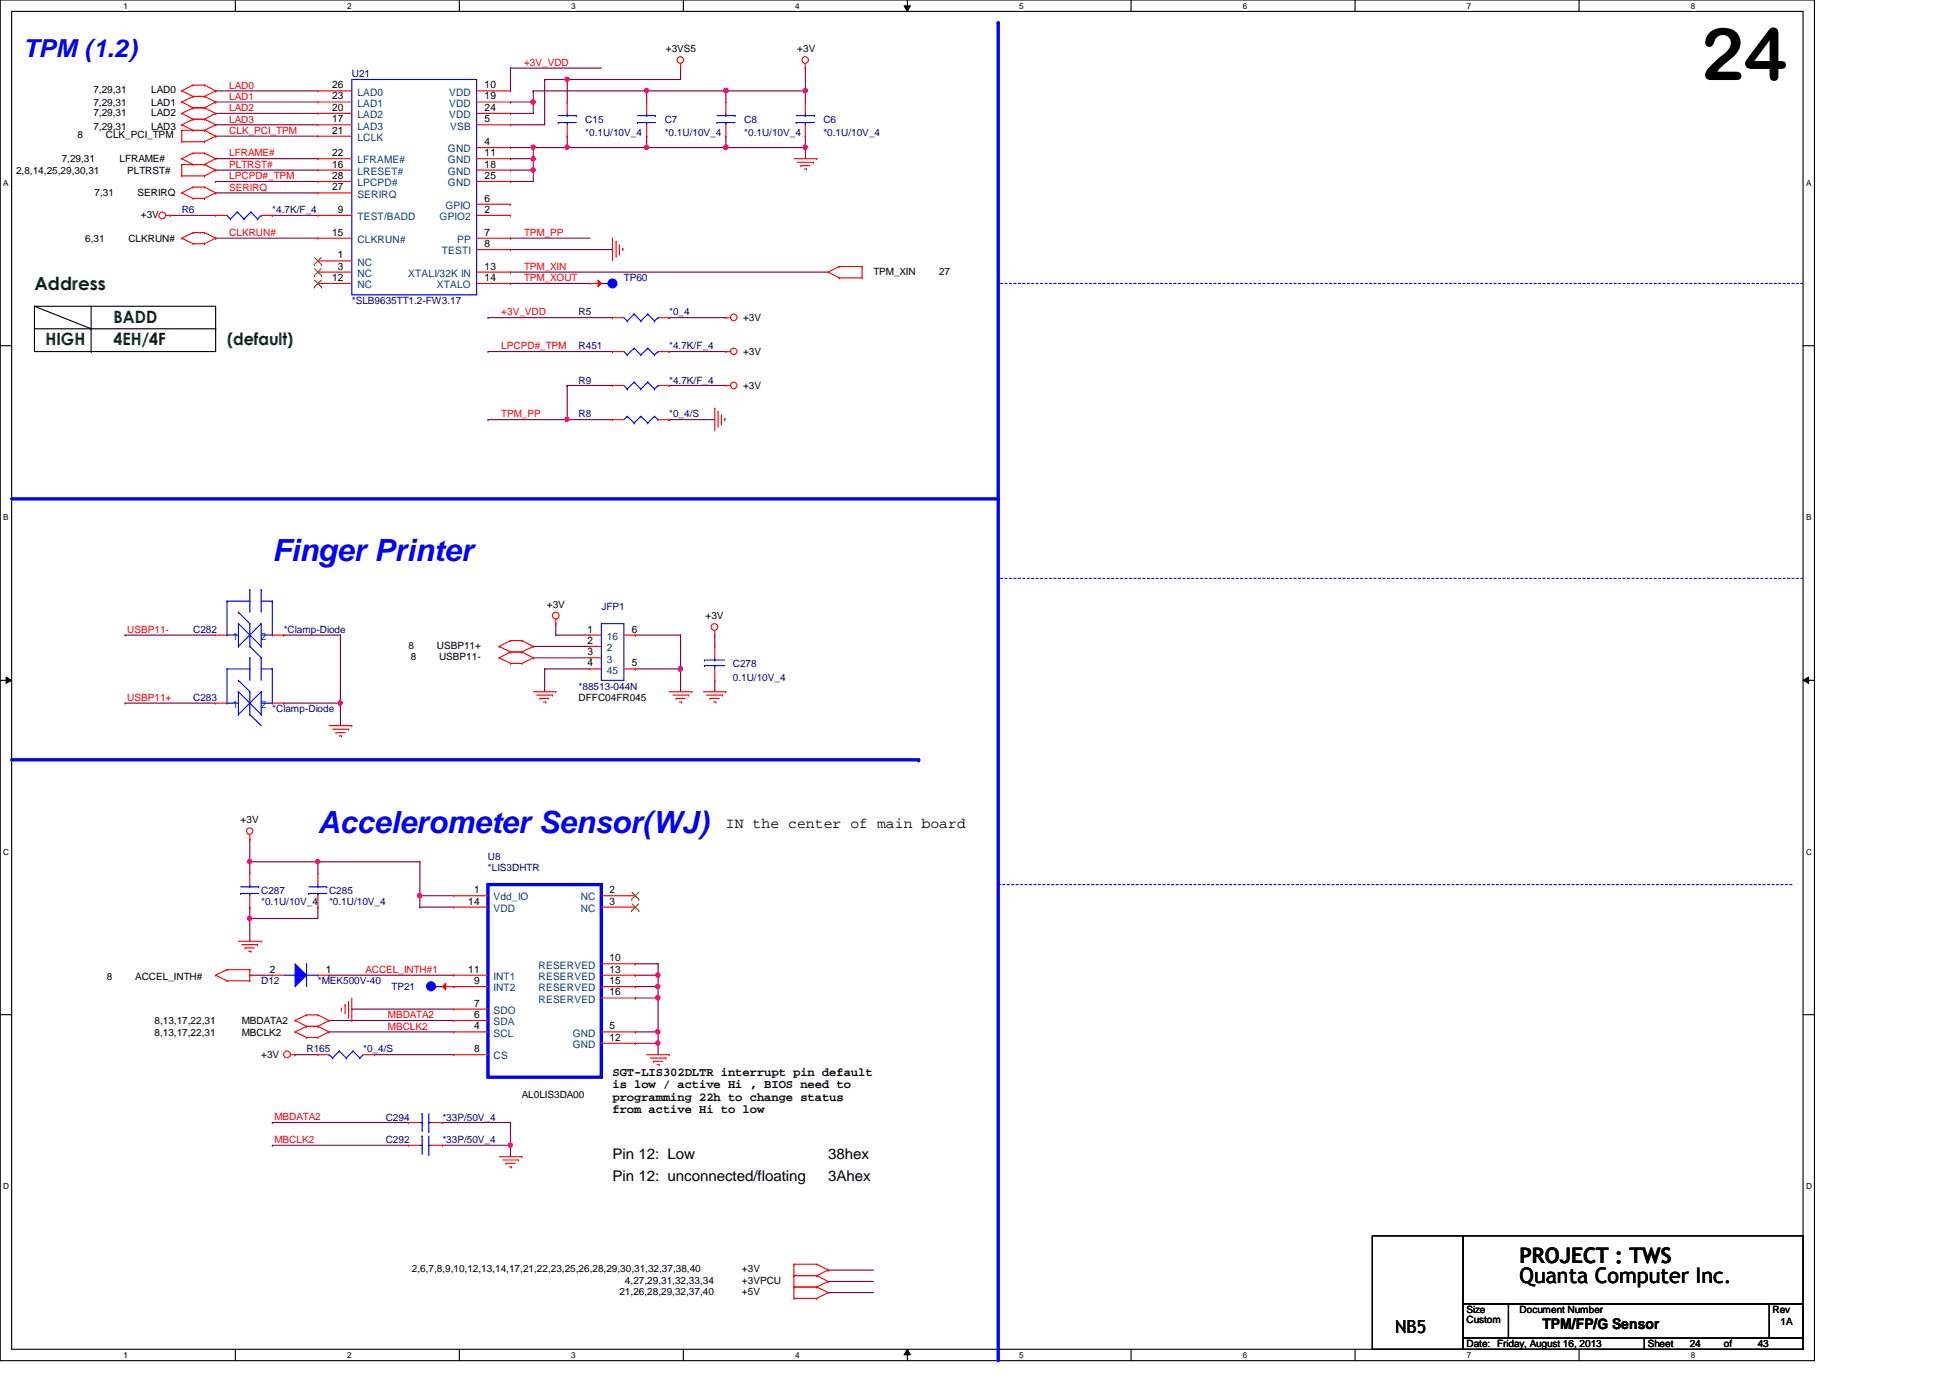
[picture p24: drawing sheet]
<svg xmlns="http://www.w3.org/2000/svg" width="297mm" height="210mm" viewBox="0 0 297 210" stroke-linecap="round" stroke-linejoin="round" font-family="sans-serif">
<defs><g id="words">
<text font-size="11" x="259.1" y="12.2">24</text>
<g font-size="4.7" fill="#00f">
<text x="41.5" y="85.5">Finger Printer</text>
<text x="48.4" y="126.9">Accelerometer Sensor(WJ)</text>
</g>
<text font-size="3.8" fill="#00f" x="3.5" y="8.6">TPM (1.2)</text>
<g font-size="3.3">
<text x="231.5" y="195.4">Quanta Computer Inc.</text>
<text x="231.5" y="192.3">PROJECT : TWS</text>
</g>
<text font-size="2.8" fill="#004000" x="5.2" y="44.2">Address</text>
<text font-size="2.8" x="212.5" y="203.1">NB5</text>
<g font-size="2.6" fill="#004000">
<text x="6.9" y="52.6">HIGH</text>
<text x="17.3" y="52.6">4EH/4F</text>
<text x="17.3" y="49.1">BADD</text>
<text x="34.6" y="52.6">(default)</text>
</g>
<g font-size="2.2">
<text x="110.6" y="126.2">IN the center of main board</text>
<text x="93.3" y="176.5">Pin 12: Low</text>
<text x="93.3" y="180">Pin 12: unconnected/floating</text>
<text x="126.2" y="176.5">38hex</text>
<text x="126.2" y="180">3Ahex</text>
<text x="234.9" y="202.4">TPM/FP/G Sensor</text>
</g>
<g font-size="1.9">
<text x="93.3" y="163.9">SGT-LIS302DLTR interrupt pin default</text>
<text x="93.3" y="165.8">is low / active Hi , BIOS need to</text>
<text x="93.3" y="167.6">programming 22h to change status</text>
<text x="93.3" y="169.5">from active Hi to low</text>
</g>
<g font-size="1.6">
<text x="50.6" y="13.5">26</text>
<text x="50.6" y="16.9">20</text>
<text x="50.6" y="15.2">23</text>
<text x="73.8" y="13.5">10</text>
<text x="73.8" y="16.9">24</text>
<text x="73.8" y="15.2">19</text>
<text x="50.6" y="23.8">22</text>
<text x="50.6" y="20.4">21</text>
<text x="50.6" y="18.6">17</text>
<text x="73.8" y="22.1">4</text>
<text x="73.8" y="18.6">5</text>
<text x="73.8" y="23.8">11</text>
<text x="50.6" y="25.5">16</text>
<text x="50.6" y="29">27</text>
<text x="50.6" y="27.3">28</text>
<text x="73.8" y="25.5">18</text>
<text x="73.8" y="27.3">25</text>
<text x="50.6" y="35.9">15</text>
<text x="51.5" y="32.4">9</text>
<text x="73.8" y="32.4">2</text>
<text x="73.8" y="30.7">6</text>
<text x="73.8" y="35.9">7</text>
<text x="51.5" y="41.1">3</text>
<text x="51.5" y="39.4">1</text>
<text x="73.8" y="37.6">8</text>
<text x="73.8" y="41.1">13</text>
<text x="50.6" y="42.8">12</text>
<text x="73.8" y="42.8">14</text>
<text x="89.5" y="96.4">1</text>
<text x="89.5" y="98.1">2</text>
<text x="89.5" y="99.8">3</text>
<text x="89.5" y="101.5">4</text>
<text x="96.3" y="101.5">5</text>
<text x="96.3" y="96.4">6</text>
<text x="71.3" y="137.8">14</text>
<text x="72.2" y="136.1">1</text>
<text x="92.8" y="136.1">2</text>
<text x="92.8" y="137.8">3</text>
<text x="41.1" y="148.2">2</text>
<text x="49.7" y="148.2">1</text>
<text x="71.3" y="148.2">11</text>
<text x="72.2" y="149.9">9</text>
<text x="92.8" y="148.2">13</text>
<text x="92.8" y="146.4">10</text>
<text x="92.8" y="149.9">15</text>
<text x="72.2" y="153.3">7</text>
<text x="72.2" y="155.1">6</text>
<text x="92.8" y="151.6">16</text>
<text x="72.2" y="156.8">4</text>
<text x="72.2" y="160.3">8</text>
<text x="92.8" y="156.8">5</text>
<text x="92.8" y="158.5">12</text>
</g>
<g font-size="1.6" fill="#004080">
<text x="54.4" y="14.6">LAD0</text>
<text x="54.4" y="18">LAD2</text>
<text x="54.4" y="16.3">LAD1</text>
<text x="68.4" y="14.6">VDD</text>
<text x="68.4" y="18">VDD</text>
<text x="68.4" y="16.3">VDD</text>
<text x="54.4" y="21.5">LCLK</text>
<text x="54.4" y="19.7">LAD3</text>
<text x="68.2" y="23.2">GND</text>
<text x="68.6" y="19.7">VSB</text>
<text x="54.4" y="24.9">LFRAME#</text>
<text x="54.4" y="26.6">LRESET#</text>
<text x="54.4" y="28.4">LPCPD#</text>
<text x="68.2" y="26.6">GND</text>
<text x="68.2" y="24.9">GND</text>
<text x="68.2" y="28.4">GND</text>
<text x="54.4" y="33.5">TEST/BADD</text>
<text x="54.4" y="30.1">SERIRQ</text>
<text x="67" y="33.5">GPIO2</text>
<text x="67.9" y="31.8">GPIO</text>
<text x="54.4" y="40.5">NC</text>
<text x="54.4" y="37">CLKRUN#</text>
<text x="67.3" y="38.7">TESTI</text>
<text x="69.6" y="37">PP</text>
<text x="54.4" y="42.2">NC</text>
<text x="54.4" y="43.9">NC</text>
<text x="62.2" y="42.2">XTALI/32K IN</text>
<text x="66.5" y="43.9">XTALO</text>
<text x="35.4" y="97.5">1</text>
<text x="39.7" y="97.5">2</text>
<text x="92.5" y="97.5">16</text>
<text x="92.5" y="99.2">2</text>
<text x="92.5" y="100.9">3</text>
<text x="35.4" y="107.8">1</text>
<text x="39.7" y="107.8">2</text>
<text x="92.5" y="102.6">45</text>
<text x="75.2" y="137.2">Vdd_IO</text>
<text x="88.5" y="137.2">NC</text>
<text x="75.2" y="138.9">VDD</text>
<text x="88.5" y="138.9">NC</text>
<text x="75.2" y="149.3">INT1</text>
<text x="82" y="149.3">RESERVED</text>
<text x="82" y="147.5">RESERVED</text>
<text x="75.2" y="151">INT2</text>
<text x="75.2" y="154.4">SDO</text>
<text x="82" y="151">RESERVED</text>
<text x="82" y="152.7">RESERVED</text>
<text x="75.2" y="157.9">SCL</text>
<text x="75.2" y="161.4">CS</text>
<text x="75.2" y="156.2">SDA</text>
<text x="87.2" y="157.9">GND</text>
<text x="87.2" y="159.6">GND</text>
</g>
<g font-size="1.5" fill="#000080">
<text x="53.6" y="11.8">U21</text>
<text x="89.2" y="18.7">C15</text>
<text x="89.2" y="20.7">*0.1U/10V_4</text>
<text x="101.3" y="18.7">C7</text>
<text x="101.3" y="20.7">*0.1U/10V_4</text>
<text x="113.4" y="18.7">C8</text>
<text x="113.4" y="20.7">*0.1U/10V_4</text>
<text x="125.4" y="18.7">C6</text>
<text x="125.4" y="20.7">*0.1U/10V_4</text>
<text x="27.7" y="32.5">R6</text>
<text x="41.5" y="32.5">*4.7K/F_4</text>
<text x="53.6" y="46.3">*SLB9635TT1.2-FW3.17</text>
<text x="95" y="42.8">TP60</text>
<text x="88.1" y="53.2">R451</text>
<text x="88.1" y="48">R5</text>
<text x="101.9" y="53.2">*4.7K/F_4</text>
<text x="101.9" y="48">*0_4</text>
<text x="88.1" y="58.4">R9</text>
<text x="101.9" y="58.4">*4.7K/F_4</text>
<text x="88.1" y="63.6">R8</text>
<text x="101.9" y="63.6">*0_4/S</text>
<text x="91.6" y="93">JFP1</text>
<text x="29.4" y="96.4">C282</text>
<text x="43.2" y="96.4">*Clamp-Diode</text>
<text x="111.6" y="101.6">C278</text>
<text x="29.4" y="106.8">C283</text>
<text x="88.1" y="105">*88513-044N</text>
<text x="111.6" y="103.7">0.1U/10V_4</text>
<text x="41.5" y="108.5">*Clamp-Diode</text>
<text x="74.3" y="130.9">U8</text>
<text x="39.8" y="136.1">C287</text>
<text x="39.8" y="137.8">*0.1U/10V_4</text>
<text x="50.1" y="136.1">C285</text>
<text x="50.1" y="137.8">*0.1U/10V_4</text>
<text x="74.3" y="132.7">*LIS3DHTR</text>
<text x="39.8" y="149.9">D12</text>
<text x="48.4" y="149.9">*MEK500V-40</text>
<text x="59.6" y="150.8">TP21</text>
<text x="46.7" y="160.3">R165</text>
<text x="55.3" y="160.3">*0_4/S</text>
<text x="58.8" y="170.7">C294</text>
<text x="67.4" y="170.7">*33P/50V_4</text>
<text x="58.8" y="174.1">C292</text>
<text x="67.4" y="174.1">*33P/50V_4</text>
</g>
<g font-size="1.5" fill="#f00">
<text x="79.8" y="10">+3V_VDD</text>
<text x="34.9" y="16.9">LAD2</text>
<text x="34.9" y="15.2">LAD1</text>
<text x="34.9" y="13.5">LAD0</text>
<text x="34.9" y="20.4">CLK_PCI_TPM</text>
<text x="34.9" y="18.7">LAD3</text>
<text x="34.9" y="23.8">LFRAME#</text>
<text x="34.9" y="29">SERIRQ</text>
<text x="34.9" y="25.6">PLTRST#</text>
<text x="34.9" y="27.3">LPCPD#_TPM</text>
<text x="34.9" y="35.9">CLKRUN#</text>
<text x="79.8" y="35.9">TPM_PP</text>
<text x="79.8" y="41.1">TPM_XIN</text>
<text x="79.8" y="42.8">TPM_XOUT</text>
<text x="76.4" y="53.2">LPCPD#_TPM</text>
<text x="76.4" y="48">+3V_VDD</text>
<text x="76.4" y="63.6">TPM_PP</text>
<text x="19.4" y="96.4">USBP11-</text>
<text x="19.4" y="106.8">USBP11+</text>
<text x="55.7" y="148.2">ACCEL_INTH#1</text>
<text x="59.1" y="155.1">MBDATA2</text>
<text x="59.1" y="156.8">MBCLK2</text>
<text x="41.8" y="170.6">MBDATA2</text>
<text x="41.8" y="174.1">MBCLK2</text>
</g>
<g font-size="1.5">
<text x="101.4" y="8">+3VS5</text>
<text x="121.5" y="8">+3V</text>
<text x="14.2" y="17.7">7,29,31</text>
<text x="14.2" y="14.2">7,29,31</text>
<text x="14.2" y="16.1">7,29,31</text>
<text x="23" y="17.7">LAD2</text>
<text x="23" y="14.2">LAD0</text>
<text x="23" y="16.1">LAD1</text>
<text x="11.8" y="21.1">8</text>
<text x="14.2" y="19.7">7,29,31</text>
<text x="16.1" y="21.1">CLK_PCI_TPM</text>
<text x="23" y="19.7">LAD3</text>
<text x="2.5" y="26.5">2,8,14,25,29,30,31</text>
<text x="9.4" y="24.7">7,29,31</text>
<text x="14.4" y="29.9">7,31</text>
<text x="18.2" y="24.7">LFRAME#</text>
<text x="19.4" y="26.5">PLTRST#</text>
<text x="21" y="29.9">SERIRQ</text>
<text x="21.5" y="33.2">+3V</text>
<text x="13" y="36.8">6,31</text>
<text x="19.6" y="36.8">CLKRUN#</text>
<text x="133.1" y="41.8">TPM_XIN</text>
<text x="143" y="41.8">27</text>
<text x="113.2" y="48.9">+3V</text>
<text x="113.2" y="59.3">+3V</text>
<text x="113.2" y="54.1">+3V</text>
<text x="83.3" y="92.6">+3V</text>
<text x="107.5" y="94.3">+3V</text>
<text x="62.2" y="98.8">8</text>
<text x="62.6" y="100.5">8</text>
<text x="66.5" y="98.8">USBP11+</text>
<text x="66.9" y="100.5">USBP11-</text>
<text x="88.1" y="106.8">DFFC04FR045</text>
<text x="36.7" y="125.4">+3V</text>
<text x="16.3" y="149.3">8</text>
<text x="20.6" y="149.3">ACCEL_INTH#</text>
<text x="23.5" y="156">8,13,17,22,31</text>
<text x="36.8" y="156">MBDATA2</text>
<text x="23.5" y="157.7">8,13,17,22,31</text>
<text x="36.8" y="157.7">MBCLK2</text>
<text x="39.8" y="161.2">+3V</text>
<text x="79.5" y="167.2">AL0LIS3DA00</text>
<text x="62.7" y="193.8">2,6,7,8,9,10,12,13,14,17,21,22,23,25,26,28,29,30,31,32,37,38,40</text>
<text x="94.4" y="197.3">21,26,28,29,32,37,40</text>
<text x="95.2" y="195.5">4,27,29,31,32,33,34</text>
<text x="113" y="195.5">+3VPCU</text>
<text x="113" y="197.3">+5V</text>
<text x="113" y="193.8">+3V</text>
<text x="223.4" y="201.6">Custom</text>
<text x="223.4" y="200">Size</text>
<text x="231.5" y="200">Document Number</text>
<text x="270" y="200">Rev</text>
<text x="271.2" y="201.8">1A</text>
<text x="223.4" y="205.2">Date: Friday, August 16, 2013</text>
<text x="251" y="205.2">Sheet</text>
<text x="257.4" y="205.2">24</text>
<text x="262.6" y="205.2">of</text>
<text x="267.8" y="205.2">43</text>
</g>
<g font-size="1.3">
<text x="18.8" y="1.4">1</text>
<text x="52.9" y="1.4">2</text>
<text x="87" y="1.4">3</text>
<text x="121.1" y="1.4">4</text>
<text x="155.2" y="1.4">5</text>
<text x="189.3" y="1.4">6</text>
<text x="223.4" y="1.4">7</text>
<text x="257.6" y="1.4">8</text>
<text x=".5" y="28.3">A</text>
<text x="275.1" y="28.3">A</text>
<text x=".5" y="79.2">B</text>
<text x="275.1" y="79.2">B</text>
<text x=".5" y="130.2">C</text>
<text x="275.1" y="130.2">C</text>
<text x=".5" y="181.1">D</text>
<text x="275.1" y="181.1">D</text>
<text x="18.8" y="206.9">1</text>
<text x="52.9" y="206.9">2</text>
<text x="87" y="206.9">3</text>
<text x="121.1" y="206.9">4</text>
<text x="155.2" y="206.9">5</text>
<text x="189.3" y="206.9">6</text>
<text x="223.4" y="206.9">7</text>
<text x="257.6" y="206.9">8</text>
</g>
</g></defs>
<path d="M0 0h276.4v207.3h-276.4zM1.8 1.7h272.9v203.8h-272.9z" fill="none" stroke="#000" stroke-width=".17"/>
<g fill="#fff">
<path d="M18.8 .2h.7v1.4h-.7z"/>
<path d="M18.8 205.7h.7v1.4h-.7z"/>
</g>
<path d="M35.9 0v1.7M35.9 205.5v1.8" fill="none" stroke="#000" stroke-width=".17"/>
<g fill="#fff">
<path d="M52.9 .2h.6v1.4h-.6z"/>
<path d="M52.9 205.7h.6v1.4h-.6z"/>
</g>
<path d="M70 0v1.7M70 205.5v1.8" fill="none" stroke="#000" stroke-width=".17"/>
<g fill="#fff">
<path d="M87 .2h.7v1.4h-.7z"/>
<path d="M87 205.7h.7v1.4h-.7z"/>
</g>
<path d="M104.1 0v1.7M104.1 205.5v1.8" fill="none" stroke="#000" stroke-width=".17"/>
<g fill="#fff">
<path d="M121.1 .2h.7v1.4h-.7z"/>
<path d="M121.1 205.7h.7v1.4h-.7z"/>
</g>
<path d="M138.2 0v1.7M138.2 205.5v1.8" fill="none" stroke="#000" stroke-width=".17"/>
<path d="M137.7 .9h1l-.5 .8zM138.2 205.5l.5 .9h-1z" fill="#000"/>
<path d="M137.7 .9h1l-.5 .8zM138.2 205.5l.5 .9h-1z" fill="none" stroke="#000" stroke-width=".15"/>
<g fill="#fff">
<path d="M155.2 .2h.7v1.4h-.7z"/>
<path d="M155.2 205.7h.7v1.4h-.7z"/>
</g>
<path d="M172.3 0v1.7M172.3 205.5v1.8" fill="none" stroke="#000" stroke-width=".17"/>
<g fill="#fff">
<path d="M189.3 .2h.7v1.4h-.7z"/>
<path d="M189.3 205.7h.7v1.4h-.7z"/>
</g>
<path d="M206.4 0v1.7M206.4 205.5v1.8" fill="none" stroke="#000" stroke-width=".17"/>
<g fill="#fff">
<path d="M223.4 .2h.7v1.4h-.7z"/>
<path d="M223.4 205.7h.7v1.4h-.7z"/>
</g>
<path d="M240.5 0v1.7M240.5 205.5v1.8" fill="none" stroke="#000" stroke-width=".17"/>
<g fill="#fff">
<path d="M257.6 .2h.6v1.4h-.6z"/>
<path d="M257.6 205.7h.6v1.4h-.6z"/>
<path d="M.5 27.2h.8v1.4h-.8z"/>
<path d="M275.1 27.2h.8v1.4h-.8z"/>
<path d="M.5 78.1h.8v1.4h-.8z"/>
<path d="M275.1 78.1h.8v1.4h-.8z"/>
</g>
<path d="M0 52.7h1.8M274.7 52.7h1.7" fill="none" stroke="#000" stroke-width=".17"/>
<g fill="#fff">
<path d="M.5 129.1h.9v1.4h-.9z"/>
<path d="M275.1 129.1h.9v1.4h-.9z"/>
</g>
<path d="M0 103.6h1.8M274.7 103.6h1.7" fill="none" stroke="#000" stroke-width=".17"/>
<path d="M.9 103.1l.9 .5-.9 .5zM274.7 103.6l.8-.5v1z" fill="#000"/>
<path d="M.9 103.1l.9 .5-.9 .5zM274.7 103.6l.8-.5v1z" fill="none" stroke="#000" stroke-width=".15"/>
<g fill="#fff">
<path d="M.5 180h.9v1.4h-.9z"/>
<path d="M275.1 180h.9v1.4h-.9z"/>
</g>
<path d="M0 154.6h1.8M274.7 154.6h1.7" fill="none" stroke="#000" stroke-width=".17"/>
<path d="M1.8 76h150.3" fill="none" stroke="#00f" stroke-width=".51"/>
<circle cx="152.1" cy="76" r=".25" fill="#00f"/>
<path d="M152.1 3.5v203.8" fill="none" stroke="#00f" stroke-width=".51"/>
<circle cx="152.1" cy="3.5" r=".25" fill="#00f"/>
<path d="M1.8 115.7h138.2" fill="none" stroke="#00f" stroke-width=".51"/>
<circle cx="140" cy="115.7" r=".25" fill="#00f"/>
<path d="M152.1 43.2h.1M274.7 43.2h-122.6M152.1 88.1h.1M274.7 88.1h-122.6M152.1 134.7h.1M273 134.7h-120.9" fill="none" stroke="#00f" stroke-width=".17" stroke-dasharray=".3 .3"/>
<path d="M5.2 46.7h27.6v6.9h-27.6zM5.2 50.1h27.6M5.2 46.7l8.7 3.4M13.9 53.6h.1M13.9 50.1h.1M13.9 46.7v6.9M32.8 50.1h.1" fill="none" stroke="#000" stroke-width=".17"/>
<path d="M51.9 96.7h.1M51.9 96.7v10.4M108.9 96.7h.1M108.9 96.7v1.8M126.1 195.2h.1M126.1 196.9h.1M126.1 193.5h.1M126.1 195.2h7M126.1 196.9h7M126.1 193.5h7" fill="none" stroke="#800040" stroke-width=".17"/>
<circle cx="51.8" cy="107.1" r=".32" fill="#f0f"/>
<circle cx="51.8" cy="107.1" r=".32" fill="none" stroke="#f0f" stroke-width=".17"/>
<g fill="none" stroke="#800040" stroke-width=".17">
<path d="M19 96.7h.1M19 96.7h13.8M43.2 96.7h.1M43.2 96.7h8.7M81.2 98.5h.1M81.2 98.5h8.7M84.7 96.7h.1M84.7 96.7h5.2M19 107.1h.1M19 107.1h13.8M43.2 107.1h.1M43.2 107.1h8.7"/>
<path d="M51.9 107.1h.1M51.9 107.1v3.4M81.2 100.2h.1M81.2 100.2h8.7M83 101.9h.1M83 101.9v3.5M83 101.9h6.9M103.7 101.9h.1M103.7 101.9v3.5M108.9 103.6h.1M108.9 103.6v1.8"/>
</g>
<circle cx="103.6" cy="101.9" r=".33" fill="#f0f"/>
<circle cx="103.6" cy="101.9" r=".33" fill="none" stroke="#f0f" stroke-width=".17"/>
<g fill="none" stroke="#800040" stroke-width=".17">
<path d="M84.7 95h.1M84.7 95v1.7M96.8 96.7h.1M96.8 96.7h6.9M103.7 96.7h.1M103.7 96.7v5.2h-6.9M96.8 101.9h.1M38.1 139.9h.1M38.1 127.8h.1M38.1 127.8v3.5M38.1 139.9v3.5M48.4 138.2h.1"/>
<path d="M48.4 131.3h.1M48.4 138.2v1.7h-10.3M48.4 131.3h15.6"/>
</g>
<circle cx="38" cy="131.2" r=".32" fill="#f0f"/>
<circle cx="38" cy="131.2" r=".32" fill="none" stroke="#f0f" stroke-width=".17"/>
<g fill="none" stroke="#800040" stroke-width=".17">
<path d="M64 138.2h.1M64 138.2h5.1M96.8 148.5h.1M96.8 148.5h3.4M100.2 148.5h.1M100.2 148.5v1.8M41.5 174.5h.1M41.5 171h.1M41.5 174.5h20.7M41.5 171h20.7M67.4 171h.1M67.4 171h10.4"/>
<path d="M77.8 171h.1M77.8 171v3.5"/>
</g>
<circle cx="100.2" cy="148.5" r=".33" fill="#f0f"/>
<circle cx="100.2" cy="148.5" r=".33" fill="none" stroke="#f0f" stroke-width=".17"/>
<path d="M96.8 158.9h.1M96.8 150.3h.1M96.8 158.9h3.4M96.8 150.3h3.4M100.2 150.3h.1M100.2 150.3v1.7" fill="none" stroke="#800040" stroke-width=".17"/>
<circle cx="100.2" cy="150.3" r=".33" fill="#f0f"/>
<circle cx="100.2" cy="150.3" r=".33" fill="none" stroke="#f0f" stroke-width=".17"/>
<path d="M53.6 153.7h.1M53.6 153.7h15.5M96.8 146.8h.1M96.8 152h.1M96.8 146.8h3.4M96.8 152h3.4M100.2 157.2h.1M100.2 152h.1M100.2 152v6.9" fill="none" stroke="#800040" stroke-width=".17"/>
<circle cx="100.2" cy="157.2" r=".33" fill="#f0f"/>
<circle cx="100.2" cy="157.2" r=".33" fill="none" stroke="#f0f" stroke-width=".17"/>
<circle cx="100.2" cy="152" r=".34" fill="#f0f"/>
<circle cx="100.2" cy="152" r=".34" fill="none" stroke="#f0f" stroke-width=".17"/>
<path d="M96.8 157.2h.1M96.8 157.2h3.4M100.2 146.8h.1M100.2 158.9h.1M100.2 146.8v1.7M100.2 158.9v1.8" fill="none" stroke="#800040" stroke-width=".17"/>
<circle cx="100.2" cy="158.9" r=".33" fill="#f0f"/>
<circle cx="100.2" cy="158.9" r=".33" fill="none" stroke="#f0f" stroke-width=".17"/>
<path d="M64 136.4h.1M64 131.3h.1M64 136.4h5.1M64 131.3v5.1M50.1 155.4h.1M50.1 157.2h.1M50.1 155.4h19M50.1 157.2h19" fill="none" stroke="#800040" stroke-width=".17"/>
<circle cx="63.9" cy="136.4" r=".33" fill="#f0f"/>
<circle cx="63.9" cy="136.4" r=".33" fill="none" stroke="#f0f" stroke-width=".17"/>
<path d="M38.1 138.2h.1M38.1 138.2v1.7M64 136.4h.1M64 136.4v1.8" fill="none" stroke="#800040" stroke-width=".17"/>
<circle cx="38" cy="139.9" r=".32" fill="#f0f"/>
<circle cx="38" cy="139.9" r=".32" fill="none" stroke="#f0f" stroke-width=".17"/>
<path d="M67.4 174.5h.1M67.4 174.5h10.4M77.8 174.5h.1M77.8 174.5v1.7" fill="none" stroke="#800040" stroke-width=".17"/>
<circle cx="77.7" cy="174.4" r=".32" fill="#f0f"/>
<circle cx="77.7" cy="174.4" r=".32" fill="none" stroke="#f0f" stroke-width=".17"/>
<path d="M38.1 131.3h.1M38.1 131.3h10.3" fill="none" stroke="#800040" stroke-width=".17"/>
<circle cx="48.4" cy="131.2" r=".33" fill="#f0f"/>
<circle cx="48.4" cy="131.2" r=".33" fill="none" stroke="#f0f" stroke-width=".17"/>
<g fill="none" stroke="#800040" stroke-width=".17">
<path d="M77.8 10.4h.1M77.8 10.4h13.8M83 12.1h.1M83 12.1v6.9M83 12.1h3.4M86.4 12.1h.1M86.4 12.1v3.4M101.9 53.6h.1M101.9 53.6h8.7M38.1 131.3h.1M38.1 131.3v1.7M48.4 131.3h.1"/>
<path d="M48.4 131.3v1.7M38.1 148.5h.1M38.1 148.5h3.4M50.1 148.5h.1M50.1 148.5h19M45 160.7h.1M45 160.7h3.4M57.1 160.7h.1M57.1 160.7h12"/>
</g>
<circle cx="86.4" cy="12.1" r=".32" fill="#f0f"/>
<circle cx="86.4" cy="12.1" r=".32" fill="none" stroke="#f0f" stroke-width=".17"/>
<path d="M86.4 12.1h.1M103.7 10.4h.1M103.7 10.4v1.7h-17.3M81.2 22.5h.1M81.2 22.5h5.2" fill="none" stroke="#800040" stroke-width=".17"/>
<circle cx="86.4" cy="22.4" r=".33" fill="#f0f"/>
<circle cx="86.4" cy="22.4" r=".33" fill="none" stroke="#f0f" stroke-width=".17"/>
<g fill="none" stroke="#800040" stroke-width=".17">
<path d="M32.8 17.3h.1M32.8 15.5h.1M32.8 19h.1M32.8 13.8h.1M32.8 17.3h15.6M32.8 15.5h15.6M32.8 19h15.6M32.8 13.8h15.6M32.8 20.7h.1M32.8 29.4h.1M32.8 36.3h.1M32.8 25.9h.1"/>
<path d="M32.8 24.2h.1M32.8 27.6h.1M32.8 20.7h15.6M32.8 29.4h15.6M32.8 36.3h15.6M32.8 25.9h15.6M32.8 24.2h15.6M32.8 27.6h15.6M41.5 32.8h.1M41.5 32.8h6.9M81.2 24.2h.1M81.2 24.2v1.7"/>
</g>
<circle cx="81.2" cy="24.2" r=".33" fill="#f0f"/>
<circle cx="81.2" cy="24.2" r=".33" fill="none" stroke="#f0f" stroke-width=".17"/>
<path d="M81.2 15.5h.1M81.2 15.5v1.8M77.8 36.3h.1M77.8 36.3h12.1" fill="none" stroke="#800040" stroke-width=".17"/>
<circle cx="81.2" cy="15.5" r=".33" fill="#f0f"/>
<circle cx="81.2" cy="15.5" r=".33" fill="none" stroke="#f0f" stroke-width=".17"/>
<path d="M122.7 10.4h.1M122.7 10.4v3.4M110.6 22.5h.1M122.7 20.7h.1M122.7 20.7v1.8h-12.1M77.8 43.2h.1M77.8 43.2h12.1" fill="none" stroke="#800040" stroke-width=".17"/>
<circle cx="122.6" cy="22.4" r=".33" fill="#f0f"/>
<circle cx="122.6" cy="22.4" r=".33" fill="none" stroke="#f0f" stroke-width=".17"/>
<path d="M77.8 22.5h.1M77.8 22.5h3.4M81.2 25.9h.1M81.2 25.9v1.7" fill="none" stroke="#800040" stroke-width=".17"/>
<circle cx="81.2" cy="25.9" r=".32" fill="#f0f"/>
<circle cx="81.2" cy="25.9" r=".32" fill="none" stroke="#f0f" stroke-width=".17"/>
<path d="M77.8 17.3h.1M77.8 17.3h3.4M110.6 13.8h.1M110.6 13.8h12.1M77.8 24.2h.1M77.8 38h.1M77.8 24.2h3.4M77.8 38h15.5" fill="none" stroke="#800040" stroke-width=".17"/>
<circle cx="122.6" cy="13.8" r=".33" fill="#f0f"/>
<circle cx="122.6" cy="13.8" r=".33" fill="none" stroke="#f0f" stroke-width=".17"/>
<path d="M77.8 15.5h.1M81.2 13.8h.1M81.2 13.8v1.7h-3.4M98.5 13.8h.1M98.5 13.8h12.1M110.6 13.8h.1M110.6 13.8v1.7M122.7 13.8h.1M122.7 13.8v1.7" fill="none" stroke="#800040" stroke-width=".17"/>
<circle cx="110.6" cy="13.8" r=".34" fill="#f0f"/>
<circle cx="110.6" cy="13.8" r=".34" fill="none" stroke="#f0f" stroke-width=".17"/>
<circle cx="98.5" cy="13.8" r=".33" fill="#f0f"/>
<circle cx="98.5" cy="13.8" r=".33" fill="none" stroke="#f0f" stroke-width=".17"/>
<path d="M81.2 22.5h.1M81.2 22.5v1.7M110.6 20.7h.1M110.6 20.7v1.8" fill="none" stroke="#800040" stroke-width=".17"/>
<circle cx="81.2" cy="22.4" r=".33" fill="#f0f"/>
<circle cx="81.2" cy="22.4" r=".33" fill="none" stroke="#f0f" stroke-width=".17"/>
<path d="M98.5 22.5h.1M98.5 22.5h12.1M122.7 22.5h.1M122.7 22.5v1.7" fill="none" stroke="#800040" stroke-width=".17"/>
<circle cx="110.6" cy="22.4" r=".34" fill="#f0f"/>
<circle cx="110.6" cy="22.4" r=".34" fill="none" stroke="#f0f" stroke-width=".17"/>
<circle cx="98.5" cy="22.4" r=".33" fill="#f0f"/>
<circle cx="98.5" cy="22.4" r=".33" fill="none" stroke="#f0f" stroke-width=".17"/>
<g fill="none" stroke="#800040" stroke-width=".17">
<path d="M81.2 13.8h.1M81.2 13.8h17.3M98.5 13.8h.1M98.5 13.8v1.7M77.8 27.6h.1M77.8 25.9h.1M77.8 27.6h3.4M77.8 25.9h3.4M86.4 20.7h.1M86.4 20.7v1.8M98.5 20.7h.1M98.5 20.7v1.8"/>
<path d="M74.3 53.6h.1M74.3 53.6h19M86.4 58.7h.1M86.4 58.7h6.9M86.4 58.7v5.2M101.9 58.7h.1M101.9 58.7h8.7M86.4 63.9h.1M86.4 63.9h6.9M101.9 63.9h.1M101.9 63.9h7"/>
</g>
<circle cx="86.4" cy="63.9" r=".32" fill="#f0f"/>
<circle cx="86.4" cy="63.9" r=".32" fill="none" stroke="#f0f" stroke-width=".17"/>
<g fill="none" stroke="#800040" stroke-width=".17">
<path d="M77.8 10.4h.1M77.8 19h.1M77.8 10.4v3.4M77.8 19h5.2M25.9 32.8h.1M25.9 32.8h6.9M86.4 22.5h.1M86.4 22.5h12.1M74.3 48.4h.1M74.3 48.4h19M77.8 41.4h.1M77.8 41.4h48.3"/>
<path d="M101.9 48.4h.1M101.9 48.4h8.7M74.3 63.9h.1M74.3 63.9h12.1"/>
</g>
<g fill="none" stroke="#f00" stroke-width=".17">
<path d="M27.7 17.3h.1M27.7 19.9h.1M27.7 13.8h.1M27.7 15.5h.1M27.7 19h.1M27.7 17.3l1.7 .9M27.7 19.9h3.5M27.7 19.9v1.7M27.7 13.8l1.7 .9M27.7 15.5l1.7 .9M27.7 19l1.7 .9M29.4 16.4h.1"/>
<path d="M29.4 18.2h.1M29.4 13h.1M29.4 14.7h.1M29.4 19.9h.1M29.4 16.4l-1.7 .9M29.4 16.4h1.8M29.4 18.2h1.8M29.4 13l-1.7 .8M29.4 13h1.8M29.4 14.7h1.8M29.4 14.7l-1.7 .8M29.4 18.2l-1.7 .8"/>
<path d="M31.2 16.4h.1M31.2 18.2h.1M31.2 19.9h.1M31.2 13h.1M31.2 14.7h.1M31.2 16.4l1.6 .9M31.2 19.9l1.6 .8M31.2 13l1.6 .8M31.2 14.7l1.6 .8M31.2 18.2l1.6 .8M32.8 17.3h.1M32.8 13.8h.1"/>
<path d="M32.8 15.5h.1M32.8 19h.1M32.8 17.3l-1.6 .9M32.8 13.8l-1.6 .9M32.8 15.5l-1.6 .9M32.8 19l-1.6 .9M86.4 15.5h.1M86.4 15.5v1.8M86.4 19v1.7M98.5 15.5h.1M98.5 15.5v1.8M98.5 19v1.7"/>
<path d="M103.7 10.4h.1M103.7 9.7v.7M122.7 10.4h.1M122.7 9.7v.7M25.3 32.8h.6M25.9 32.8h.1M27.7 21.6h.1M27.7 36.3h.1M27.7 26.8h.1M27.7 25.1h.1M27.7 29.4h.1M27.7 24.2h.1"/>
<path d="M27.7 25.1v1.7M27.7 21.6h3.5M27.7 36.3l1.7 .8M27.7 25.1h3.5M27.7 26.8h3.5M27.7 29.4l1.7 .8M27.7 24.2l1.7 .9M29.4 35.4h.1M29.4 37.1h.1M29.4 28.5h.1M29.4 30.2h.1M29.4 23.3h.1"/>
<path d="M29.4 25.1h.1M29.4 35.4l-1.7 .9M29.4 35.4h1.8M29.4 37.1h1.8M29.4 28.5l-1.7 .9M29.4 28.5h1.8M29.4 30.2h1.8M29.4 23.3h1.8M29.4 23.3l-1.7 .9M31.2 21.6h.1M31.2 35.4h.1M31.2 37.1h.1"/>
<path d="M31.2 25.1h.1M31.2 26.8h.1M31.2 28.5h.1M31.2 30.2h.1M31.2 23.3h.1M31.2 35.4l1.6 .9M31.2 25.1l1.6 .8M31.2 28.5l1.6 .9M31.2 23.3l1.6 .9M32.8 20.7h.1M32.8 36.3h.1M32.8 25.9h.1"/>
<path d="M32.8 29.4h.1M32.8 24.2h.1M32.8 20.7l-1.6 .9M32.8 36.3l-1.6 .8M32.8 25.9l-1.6 .9M32.8 29.4l-1.6 .8M32.8 24.2l-1.6 .9M86.4 20.7h.1M93.3 36.3h.1M93.3 36.3v3.5M93.8 36.8h.1M93.8 36.8v2.4"/>
<path d="M94.4 38.7h.1M94.4 37.3v1.4M94.9 37.8h.1M94.9 37.8v.4M98.5 20.7h.1M120.9 24.2h3.5M121.5 24.7h2.4M122 25.2h.1M122 25.2h1.4M122.5 25.7h.3M122.8 25.7h.1M123.9 24.7h.1"/>
<path d="M124.4 24.2h.1M93.3 58.7h.1M93.3 58.7h1.7M100.2 58.7h1.7M101.9 58.7h.1M110.6 58.7h.1M110.6 53.6h.1M110.6 48.4h.1M110.6 58.7h.7M110.6 53.6h.7M110.6 48.4h.7M126.1 41.4h.1"/>
<path d="M126.1 41.4l1.7 .9M127.8 42.3h.1M127.8 40.6h.1M127.8 42.3h3.5M127.8 40.6l-1.7 .8M127.8 40.6h3.5M131.3 40.6h.1M131.3 42.3h.1M131.3 40.6v1.7M108.9 62.2h.1M108.9 62.2v3.5M109.4 62.7h.1"/>
<path d="M109.4 62.7v2.4M109.9 64.6h.1M109.9 63.2v1.4M110.4 63.8h.1M110.4 63.8v.3M76 98.5h.1M76 98.5l1.8 .8M77.8 99.3h.1M77.8 97.6h.1M77.8 99.3h1.7M77.8 99.3l-1.8 .9M77.8 97.6h1.7"/>
<path d="M77.8 97.6l-1.8 .9M79.5 99.3h.1M79.5 97.6h.1M79.5 99.3l1.7 .9M79.5 97.6l1.7 .9M81.2 98.5h.1M81.2 98.5l-1.7 .8M84.7 95h.1M84.7 94.3v.7M108.9 96.7h.1M108.9 96.1v.6M32.8 107.1h.1"/>
<path d="M32.8 107.1h1.8M41.5 107.1h1.7M43.2 107.1h.1M50.1 110.5h3.5M50.7 111.1h2.4M51.2 111.6h.1M51.2 111.6h1.4M51.7 112.1h.3M52 112.1h.1M53.1 111.1h.1M53.6 110.5h.1M76 100.2h.1"/>
<path d="M76 100.2l1.8 .8M77.8 101h.1M77.8 101h1.7M79.5 101h.1M81.2 100.2h.1M81.2 100.2l-1.7 .8M81.2 105.4h3.5M81.7 105.9h2.5M82.3 106.4h.1M82.3 106.4h1.3M82.8 106.9h.3M83.1 106.9h.1"/>
<path d="M84.2 105.9h.1M84.7 105.4h.1M101.9 105.4h3.5M102.5 105.9h2.4M103 106.4h.1M103 106.4h1.4M103.5 106.9h.3M103.8 106.9h.1M104.9 105.9h.1M105.4 105.4h.1M107.1 105.4h3.5M107.7 105.9h2.4"/>
<path d="M108.2 106.4h.1M108.2 106.4h1.4M108.7 106.9h.3M109 106.9h.1M110.1 105.9h.1M110.6 105.4h.1M38.1 127.8h.1M38.1 127.1v.7M48.4 133h.1M48.4 138.2h.1M48.4 133v1.7M48.4 136.4v1.8"/>
<path d="M32.8 148.5h.1M32.8 148.5l1.8 .9M34.6 147.7h.1M34.6 149.4h.1M34.6 147.7h3.5M34.6 147.7l-1.8 .8M34.6 149.4h3.5M36.3 143.4h3.5M36.8 143.9h2.4M37.3 144.4h.1M37.3 144.4h1.4M37.9 144.9h.3"/>
<path d="M38.1 149.4h.1M38.1 147.7h.1M38.1 147.7v1.7M38.2 144.9h.1M39.2 143.9h.1M39.8 143.4h.1M45 155.4h.1M45 157.2h.1M45 155.4l1.7 .9M45 157.2l1.7 .8M46.7 154.6h.1M46.7 156.3h.1"/>
<path d="M46.7 158h.1M46.7 154.6l-1.7 .8M46.7 154.6h1.7M46.7 156.3h1.7M46.7 156.3l-1.7 .9M46.7 158h1.7M48.4 154.6h.1M48.4 156.3h.1M48.4 158h.1M48.4 154.6l1.7 .8M48.4 156.3l1.7 .9M50.1 155.4h.1"/>
<path d="M50.1 157.2h.1M50.1 155.4l-1.7 .9M50.1 157.2l-1.7 .8M52 153.9h.1M52 153.5v.4M52.6 153h.1M52.6 153v1.4M53.1 154.9h.1M53.1 152.5v2.4M53.6 155.4h.1M53.6 152v3.4M44.3 160.7h.7"/>
<path d="M45 160.7h.1M48.4 160.7h.1M48.4 160.7h1.7M55.3 160.7h1.8M57.1 160.7h.1M76 176.2h3.5M76.6 176.7h2.4M77.1 177.2h.1M77.1 177.2h1.4M77.6 177.8h.3M77.9 177.8h.1M79 176.7h.1"/>
<path d="M79.5 176.2h.1M98.5 160.7h3.4M99 161.2h2.4M99.5 161.7h.1M99.5 161.7h1.4M100.1 162.2h.3M100.4 162.2h.1M101.4 161.2h.1M101.9 160.7h.1M120.9 194.3h.1M120.9 196h.1M120.9 197.8h.1"/>
<path d="M120.9 192.6h.1M120.9 194.3h3.5M120.9 192.6v5.2M120.9 196h3.5M120.9 197.8h3.5M120.9 192.6h3.5M124.4 194.3h.1M124.4 196h.1M124.4 197.8h.1M124.4 192.6h.1M124.4 194.3l1.7 .9M124.4 196l1.7 .9"/>
<path d="M124.4 192.6l1.7 .9M126.1 195.2h.1M126.1 196.9h.1M126.1 193.5h.1M126.1 195.2l-1.7 .8M126.1 196.9l-1.7 .9M126.1 193.5l-1.7 .8"/>
<circle cx="103.6" cy="9.1" r=".5"/>
<circle cx="122.6" cy="9.1" r=".5"/>
<circle cx="24.7" cy="32.8" r=".51"/>
<circle cx="111.8" cy="48.3" r=".5"/>
<circle cx="111.8" cy="58.7" r=".5"/>
<circle cx="111.8" cy="53.5" r=".49"/>
<circle cx="84.7" cy="93.8" r=".51"/>
<circle cx="108.8" cy="95.5" r=".51"/>
<circle cx="38" cy="126.6" r=".49"/>
<circle cx="43.7" cy="160.6" r=".51"/>
</g>
<path d="M209 188.3h13.8v17.2h-13.8zM222.8 188.3h51.9v10.3h-51.9zM222.8 198.6h7v5.2h-7zM229.8 198.6h44.9v5.2h-44.9zM269.5 198.6h5.2v5.2h-5.2zM222.8 203.8h27.7v1.7h-27.7zM250.5 203.8h24.2v1.7h-24.2z" fill="none" stroke="#000" stroke-width=".17"/>
<g fill="none" stroke="#00f" stroke-width=".17">
<path d="M85 18.7h.1M85 17.6h2.8M85 18.7h2.8M86.4 18.7h.1M86.4 17.6h.1M86.4 17.3v.3M86.4 18.7v.3M87.8 17.6h.1M97.1 18.7h.1M97.1 17.6h2.8M97.1 18.7h2.8M98.5 18.7h.1"/>
<path d="M98.5 17.6h.1M98.5 17.3v.3M98.5 18.7v.3M99.9 17.6h.1M95 58.7l.5 .6M95.5 59.3h.1M96.6 58.2h.1M96.6 58.2l-1.1 1.1M96.6 58.2l1 1.1M97.6 59.3h.1M98.7 58.2h.1M98.7 58.2l-1.1 1.1"/>
<path d="M98.7 58.2l1 1.1M99.7 59.3h.1M100.2 58.7h.1M100.2 58.7l-.5 .6M34.6 107.1h.1M34.6 101.9h.1M34.6 107.1h1.7M34.6 101.9v5.2M34.6 101.9h3.5M36.3 103.6h.1M36.3 108.8h.1M36.3 105.4h.1"/>
<path d="M36.3 103.6l1.8 1.8M36.3 105.4v3.4M36.3 105.4l3.5 3.4M38.1 108.8h.1M38.1 105.4h.1M38.1 107.1h.1M38.1 100.2h.1M38.1 101.9h.1M38.1 108.8l1.7 1.7M38.1 100.2v3.4M38.1 105.4v3.4M39.8 108.8h.1"/>
<path d="M39.8 105.4h.1M39.8 100.2h.1M39.8 105.4l-3.5 3.4M39.8 100.2v3.4M39.8 105.4v3.4M39.8 107.1h1.7M39.8 101.9h1.7M41.5 101.9h.1M41.5 107.1h.1M41.5 101.9v5.2M47 136.1h.1M47 136.1h2.8"/>
<path d="M47 135.1h2.8M48.4 135.1h.1M48.4 136.1h.1M48.4 134.7v.4M48.4 136.1v.3M49.8 135.1h.1M50.1 160.7h.1M50.1 160.7l.6 .5M50.7 161.2h.1M51.7 160.1h.1M51.7 160.1l1 1.1M51.7 160.1l-1 1.1"/>
<path d="M52.7 161.2h.1M53.8 160.1h.1M53.8 160.1l1 1.1M53.8 160.1l-1.1 1.1M54.8 161.2h.1M55.3 160.7l-.5 .5"/>
</g>
<circle cx="65.7" cy="150.2" r=".68" fill="#00f"/>
<g fill="none" stroke="#00f" stroke-width=".17">
<path d="M66.4 150.3h.1M66.4 150.3h1"/>
<circle cx="65.7" cy="150.2" r=".68"/>
</g>
<path d="M67.4 150.3l.5-.5v1z" fill="#f00"/>
<g fill="none" stroke="#f00" stroke-width=".17">
<path d="M110.6 15.5h.1M110.6 15.5v1.8M110.6 19v1.7M122.7 15.5h.1M122.7 15.5v1.8M122.7 19v1.7M110.6 20.7h.1M122.7 20.7h.1M93.3 53.6h.1M93.3 48.4h.1M93.3 53.6h1.7M93.3 48.4h1.7"/>
<path d="M100.2 53.6h1.7M100.2 48.4h1.7M101.9 53.6h.1M101.9 48.4h.1M32.8 96.7h.1M32.8 96.7h1.8M41.5 96.7h1.7M43.2 96.7h.1M67.4 150.3l.5-.5v1zM67.4 150.3h1.7M69.1 150.3h.1"/>
</g>
<g fill="none" stroke="#00f" stroke-width=".17">
<path d="M109.2 18.7h.1M109.2 17.6h2.8M109.2 18.7h2.8M110.6 18.7h.1M110.6 17.6h.1M110.6 17.3v.3M110.6 18.7v.3M112 17.6h.1M121.3 18.7h.1M121.3 17.6h2.8M121.3 18.7h2.8M122.7 18.7h.1"/>
<path d="M122.7 17.6h.1M122.7 17.3v.3M122.7 18.7v.3M124.1 17.6h.1M95 53.6l.5 .5M95 48.4l.5 .5M95.5 54.1h.1M95.5 48.9h.1M96.6 53h.1M96.6 47.8h.1M96.6 53l-1.1 1.1M96.6 53l1 1.1"/>
<path d="M96.6 47.8l-1.1 1.1M96.6 47.8l1 1.1M97.6 54.1h.1M97.6 48.9h.1M98.7 53h.1M98.7 47.8h.1M98.7 53l-1.1 1.1M98.7 53l1 1.1M98.7 47.8l-1.1 1.1M98.7 47.8l1 1.1M99.7 54.1h.1M99.7 48.9h.1"/>
<path d="M100.2 53.6h.1M100.2 48.4h.1M100.2 53.6l-.5 .5M100.2 48.4l-.5 .5M34.6 96.7h.1M34.6 91.6h.1M34.6 96.7h1.7M34.6 91.6v5.1M34.6 91.6h3.5M36.3 93.3h.1M36.3 98.5h.1M36.3 95h.1"/>
<path d="M36.3 93.3l1.8 1.7M36.3 95v3.5M36.3 95l3.5 3.5M38.1 98.5h.1M38.1 95h.1M38.1 96.7h.1M38.1 89.8h.1M38.1 91.6h.1M38.1 98.5l1.7 1.7M38.1 89.8v3.5M38.1 95v3.5M38.1 96.7l-1.8 1.8"/>
<path d="M39.8 98.5h.1M39.8 95h.1M39.8 89.8h.1M39.8 89.8v3.5M39.8 95v3.5M39.8 95l-1.7 1.7M39.8 96.7h1.7M39.8 91.6h1.7M41.5 91.6h.1M41.5 96.7h.1M41.5 91.6v5.1"/>
</g>
<path d="M45 146.8l1.7 1.7-1.7 1.8z" fill="#00f"/>
<g fill="none" stroke="#00f" stroke-width=".17">
<path d="M34.6 32.8l.5 .6M35.1 33.4h.1M36.1 32.3h.1M36.1 32.3l-1 1.1M36.1 32.3l1.1 1.1M37.2 33.4h.1M38.2 32.3h.1M38.2 32.3l-1 1.1M38.2 32.3l1 1.1M39.2 33.4h.1M39.8 32.8h.1M39.8 32.8l-.6 .6"/>
<path d="M95.5 63.4h.1M95.5 63.4l-.5 .5M95.5 63.4l1.1 1M96.6 64.4h.1M97.6 63.4h.1M97.6 63.4l-1 1M97.6 63.4l1.1 1M98.7 64.4h.1M99.7 63.4h.1M99.7 63.4l-1 1M99.7 63.4l.5 .5M100.2 63.9h.1"/>
<path d="M91.6 95h3.4v8.6h-3.4zM107.3 101.4h.1M107.3 100.5h.1M107.3 101.4h3.1M107.3 100.5h3.1M108.9 100.5h.1M108.9 101.4h.1M108.9 100.2v.3M108.9 101.4v.5M43.2 148.5h1.8M45 146.8l1.7 1.7-1.7 1.8zM45 148.5h.1"/>
<path d="M46.7 146.8h.1M46.7 146.8v3.5M46.7 148.5h1.7M48.4 148.5h.1M64 171h.3M64 174.5h.3M64.3 171h.1M64.3 169.6h.1M64.3 174.5h.1M64.3 173.1h.1M64.3 169.6v2.8M64.3 173.1v2.8"/>
<path d="M65.3 172.4h.1M65.3 171h.1M65.3 175.9h.1M65.3 174.5h.1M65.3 171h.4M65.3 169.6v2.8M65.3 173.1v2.8M65.3 174.5h.4"/>
</g>
<g fill="none" stroke="#f00" stroke-width=".17">
<path d="M32.8 32.8h.1M32.8 32.8h1.8M39.8 32.8h1.7M41.5 32.8h.1M93.3 63.9h.1M93.3 63.9h1.7M100.2 63.9h1.7M101.9 63.9h.1M89.9 96.7h.1M89.9 98.5h.1M89.9 96.7h1.7M89.9 98.5h1.7"/>
<path d="M95 96.7h1.8M96.8 96.7h.1M108.9 98.5h.1M108.9 98.5v1.7M89.9 100.2h.1M89.9 101.9h.1M89.9 100.2h1.7M89.9 101.9h1.7M95 101.9h1.8M96.8 101.9h.1M108.9 103.6h.1M108.9 101.9v1.7"/>
<path d="M41.5 148.5h.1M41.5 148.5h1.7M48.4 148.5h1.7M50.1 148.5h.1M62.2 171h.1M62.2 174.5h.1M62.2 171h1.8M62.2 174.5h1.8M65.7 171h1.7M65.7 174.5h1.7M67.4 171h.1M67.4 174.5h.1"/>
</g>
<circle cx="93.3" cy="43.2" r=".68" fill="#00f"/>
<g fill="none" stroke="#00f" stroke-width=".17">
<path d="M91.6 43.2h1M92.6 43.2h.1"/>
<circle cx="93.3" cy="43.2" r=".68"/>
</g>
<path d="M91.1 42.7l.5 .5-.5 .5z" fill="#f00"/>
<g fill="none" stroke="#f00" stroke-width=".17">
<path d="M48.4 19h.1M48.4 13.8h.1M48.4 17.3h.1M48.4 15.5h.1M48.4 13.8h5.2M48.4 17.3h5.2M48.4 15.5h5.2M48.4 19h5.2M72.6 13.8h5.2M72.6 17.3h5.2M72.6 15.5h5.2M72.6 19h5.2"/>
<path d="M77.8 13.8h.1M77.8 17.3h.1M77.8 15.5h.1M77.8 19h.1M48.4 32.8h.1M48.4 24.2h.1M48.4 20.7h.1M48.4 25.9h.1M48.4 29.4h.1M48.4 39.8h.1M48.4 36.3h.1M48.4 27.6h.1"/>
<path d="M48.4 32.8h5.2M48.4 36.3h5.2M48.4 25.9h5.2M48.4 24.2h5.2M48.4 27.6h5.2M48.4 20.7h5.2M48.4 29.4h5.2M48.4 39.8h5.2M72.6 32.8h5.2M72.6 31.1h5.2M72.6 36.3h5.2M72.6 38h5.2"/>
<path d="M72.6 22.5h5.2M72.6 25.9h5.2M72.6 24.2h5.2M72.6 27.6h5.2M77.8 32.8h.1M77.8 31.1h.1M77.8 36.3h.1M77.8 38h.1M77.8 22.5h.1M77.8 25.9h.1M77.8 24.2h.1M77.8 27.6h.1"/>
<path d="M48.4 41.4h.1M48.4 43.2h.1M48.4 43.2h5.2M48.4 41.4h5.2M72.6 43.2h5.2M72.6 41.4h5.2M77.8 41.4h.1M77.8 43.2h.1M89.9 43.2h.1M89.9 43.2h1.7M91.1 42.7l.5 .5-.5 .5zM38.1 133h.1"/>
<path d="M38.1 138.2h.1M38.1 133v1.7M38.1 136.4v1.8M69.1 136.4h.1M69.1 138.2h.1M69.1 136.4h5.2M69.1 138.2h5.2M91.6 136.4h5.2M91.6 138.2h5.2M96.8 136.4h.1M96.8 138.2h.1M69.1 157.2h.1"/>
<path d="M69.1 150.3h.1M69.1 153.7h.1M69.1 155.4h.1M69.1 148.5h.1M69.1 157.2h5.2M69.1 150.3h5.2M69.1 148.5h5.2M69.1 153.7h5.2M69.1 155.4h5.2M91.6 157.2h5.2M91.6 150.3h5.2M91.6 148.5h5.2"/>
<path d="M91.6 146.8h5.2M91.6 158.9h5.2M91.6 152h5.2M96.8 157.2h.1M96.8 148.5h.1M96.8 146.8h.1M96.8 158.9h.1M96.8 150.3h.1M96.8 152h.1M69.1 160.7h.1M69.1 160.7h5.2"/>
</g>
<path d="M53.6 12.1h19v32.8h-19zM36.7 136.1h.1M36.7 136.1h2.7M36.7 135.1h2.7M38.1 135.1h.1M38.1 136.1h.1M38.1 134.7v.4M38.1 136.1v.3M39.4 135.1h.1" fill="none" stroke="#00f" stroke-width=".17"/>
<path d="M74.3 134.7h17.3v29.4h-17.3z" fill="none" stroke="#00f" stroke-width=".51"/>
<g fill="none" stroke="#804000" stroke-width=".15">
<path d="M47.9 39.2l1.1 1.1M48.9 39.2l-1 1.1M47.9 42h.1M47.9 40.3h.1M47.9 43.7h.1M47.9 40.9l1.1 1.1M47.9 42.7l1.1 1M48.9 40.9l-1 1.1M48.9 42.7l-1 1M49 42h.1M49 40.3h.1M49 43.7h.1"/>
<path d="M96.2 137h.1M96.2 138.7h.1M96.3 135.9l1 1.1M96.3 137.7l1 1M97.3 135.9l-1.1 1.1M97.3 137.7l-1.1 1M97.3 137h.1M97.3 138.7h.1"/>
</g>
<circle cx="51.8" cy="107.1" r=".32" fill="#f0f"/>
<circle cx="51.8" cy="107.1" r=".32" fill="none" stroke="#f0f" stroke-width=".17"/>
<circle cx="103.6" cy="101.9" r=".33" fill="#f0f"/>
<circle cx="103.6" cy="101.9" r=".33" fill="none" stroke="#f0f" stroke-width=".17"/>
<circle cx="38" cy="131.2" r=".32" fill="#f0f"/>
<circle cx="38" cy="131.2" r=".32" fill="none" stroke="#f0f" stroke-width=".17"/>
<circle cx="100.2" cy="148.5" r=".33" fill="#f0f"/>
<circle cx="100.2" cy="148.5" r=".33" fill="none" stroke="#f0f" stroke-width=".17"/>
<circle cx="100.2" cy="150.3" r=".33" fill="#f0f"/>
<circle cx="100.2" cy="150.3" r=".33" fill="none" stroke="#f0f" stroke-width=".17"/>
<circle cx="100.2" cy="157.2" r=".33" fill="#f0f"/>
<circle cx="100.2" cy="157.2" r=".33" fill="none" stroke="#f0f" stroke-width=".17"/>
<circle cx="100.2" cy="152" r=".34" fill="#f0f"/>
<circle cx="100.2" cy="152" r=".34" fill="none" stroke="#f0f" stroke-width=".17"/>
<circle cx="100.2" cy="158.9" r=".33" fill="#f0f"/>
<circle cx="100.2" cy="158.9" r=".33" fill="none" stroke="#f0f" stroke-width=".17"/>
<circle cx="63.9" cy="136.4" r=".33" fill="#f0f"/>
<circle cx="63.9" cy="136.4" r=".33" fill="none" stroke="#f0f" stroke-width=".17"/>
<circle cx="38" cy="139.9" r=".32" fill="#f0f"/>
<circle cx="38" cy="139.9" r=".32" fill="none" stroke="#f0f" stroke-width=".17"/>
<circle cx="77.7" cy="174.4" r=".32" fill="#f0f"/>
<circle cx="77.7" cy="174.4" r=".32" fill="none" stroke="#f0f" stroke-width=".17"/>
<circle cx="48.4" cy="131.2" r=".33" fill="#f0f"/>
<circle cx="48.4" cy="131.2" r=".33" fill="none" stroke="#f0f" stroke-width=".17"/>
<circle cx="86.4" cy="12.1" r=".32" fill="#f0f"/>
<circle cx="86.4" cy="12.1" r=".32" fill="none" stroke="#f0f" stroke-width=".17"/>
<circle cx="86.4" cy="22.4" r=".33" fill="#f0f"/>
<circle cx="86.4" cy="22.4" r=".33" fill="none" stroke="#f0f" stroke-width=".17"/>
<circle cx="81.2" cy="24.2" r=".33" fill="#f0f"/>
<circle cx="81.2" cy="24.2" r=".33" fill="none" stroke="#f0f" stroke-width=".17"/>
<circle cx="81.2" cy="15.5" r=".33" fill="#f0f"/>
<circle cx="81.2" cy="15.5" r=".33" fill="none" stroke="#f0f" stroke-width=".17"/>
<circle cx="122.6" cy="22.4" r=".33" fill="#f0f"/>
<circle cx="122.6" cy="22.4" r=".33" fill="none" stroke="#f0f" stroke-width=".17"/>
<circle cx="81.2" cy="25.9" r=".32" fill="#f0f"/>
<circle cx="81.2" cy="25.9" r=".32" fill="none" stroke="#f0f" stroke-width=".17"/>
<circle cx="122.6" cy="13.8" r=".33" fill="#f0f"/>
<circle cx="122.6" cy="13.8" r=".33" fill="none" stroke="#f0f" stroke-width=".17"/>
<circle cx="110.6" cy="13.8" r=".34" fill="#f0f"/>
<circle cx="110.6" cy="13.8" r=".34" fill="none" stroke="#f0f" stroke-width=".17"/>
<circle cx="98.5" cy="13.8" r=".33" fill="#f0f"/>
<circle cx="98.5" cy="13.8" r=".33" fill="none" stroke="#f0f" stroke-width=".17"/>
<circle cx="81.2" cy="22.4" r=".33" fill="#f0f"/>
<circle cx="81.2" cy="22.4" r=".33" fill="none" stroke="#f0f" stroke-width=".17"/>
<circle cx="110.6" cy="22.4" r=".34" fill="#f0f"/>
<circle cx="110.6" cy="22.4" r=".34" fill="none" stroke="#f0f" stroke-width=".17"/>
<circle cx="98.5" cy="22.4" r=".33" fill="#f0f"/>
<circle cx="98.5" cy="22.4" r=".33" fill="none" stroke="#f0f" stroke-width=".17"/>
<circle cx="86.4" cy="63.9" r=".32" fill="#f0f"/>
<circle cx="86.4" cy="63.9" r=".32" fill="none" stroke="#f0f" stroke-width=".17"/>
<use href="#words"/>
</svg>
